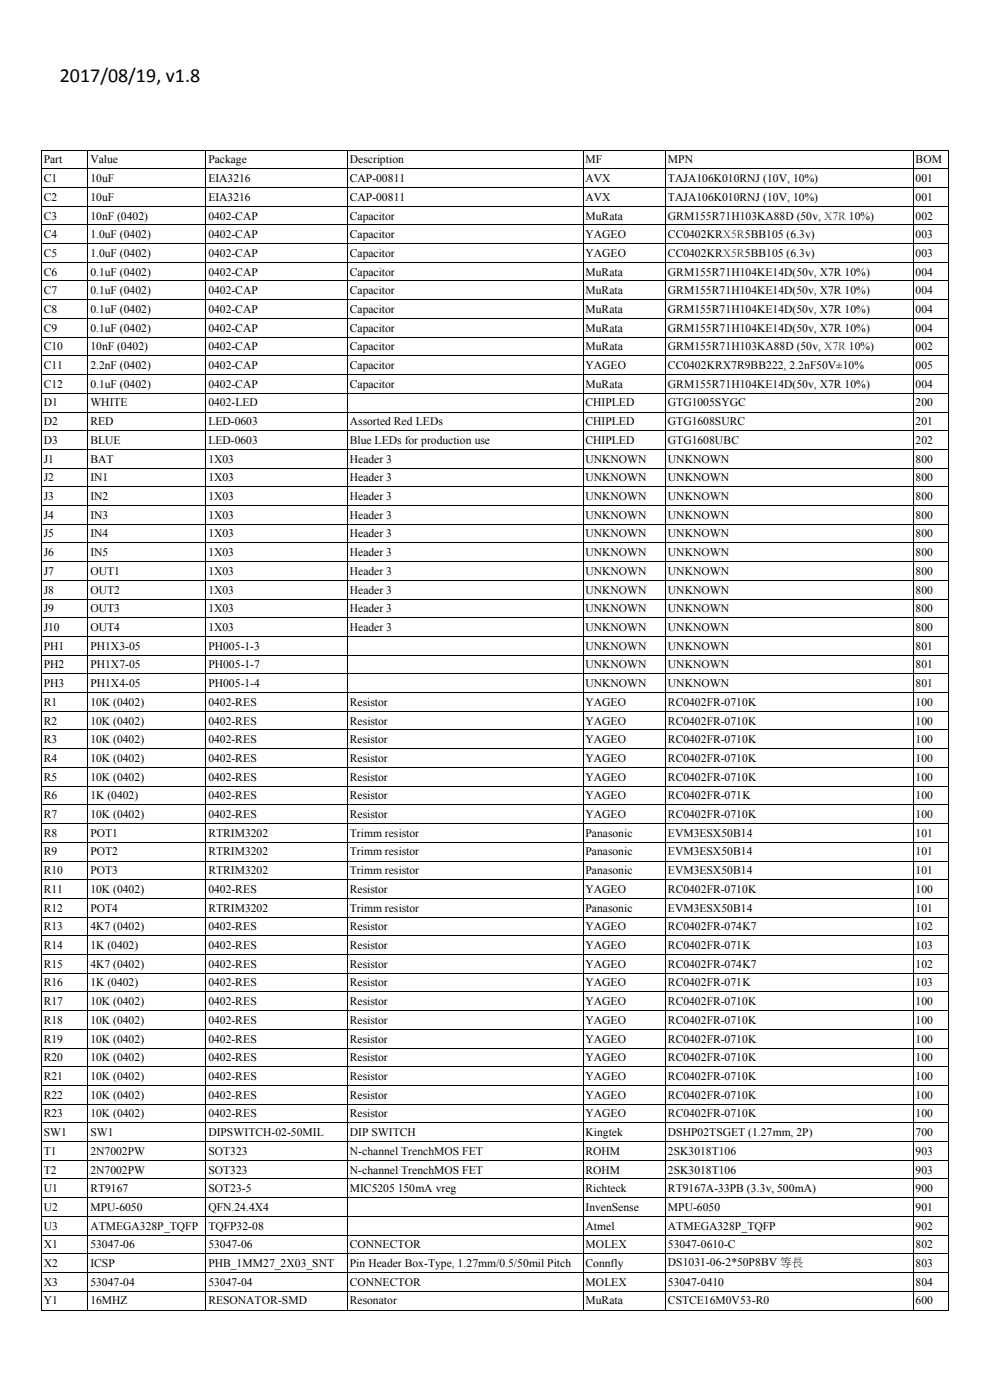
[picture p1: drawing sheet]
<svg xmlns="http://www.w3.org/2000/svg" width="210mm" height="297mm" viewBox="0 0 210 297" stroke-linecap="round" stroke-linejoin="round" font-family="sans-serif">
<defs><g id="words">
<text font-size="4.2" x="12.7" y="17.3">2017/08/19, v1.8</text>
<g font-size="2.5">
<text x="9.3" y="34.6">Part</text>
<text x="19.2" y="34.6">Value</text>
<text x="44.2" y="34.6">Package</text>
<text x="74.2" y="34.6">Description</text>
<text x="124.2" y="34.6">MF</text>
<text x="141.7" y="34.6">MPN</text>
<text x="194.2" y="34.6">BOM</text>
<text x="9.3" y="38.6">C1</text>
<text x="19.2" y="38.6">10uF</text>
<text x="44.2" y="38.6">EIA3216</text>
<text x="74.2" y="38.6">CAP-00811</text>
<text x="124.2" y="38.6">AVX</text>
<text x="141.7" y="38.6">TAJA106K010RNJ (10V, 10%)</text>
<text x="194.2" y="38.6">001</text>
<text x="9.3" y="42.6">C2</text>
<text x="9.3" y="46.6">C3</text>
<text x="19.2" y="42.6">10uF</text>
<text x="19.2" y="46.6">10nF (0402)</text>
<text x="44.2" y="42.6">EIA3216</text>
<text x="44.2" y="46.6">0402-CAP</text>
<text x="74.2" y="42.6">CAP-00811</text>
<text x="74.2" y="46.6">Capacitor</text>
<text x="124.2" y="42.6">AVX</text>
<text x="124.2" y="46.6">MuRata</text>
<text x="141.7" y="42.6">TAJA106K010RNJ (10V, 10%)</text>
<text x="141.7" y="46.6">GRM155R71H103KA88D (50v, X7R 10%)</text>
<text x="194.2" y="42.6">001</text>
<text x="194.2" y="46.6">002</text>
<text x="9.3" y="50.5">C4</text>
<text x="19.2" y="50.5">1.0uF (0402)</text>
<text x="44.2" y="50.5">0402-CAP</text>
<text x="74.2" y="50.5">Capacitor</text>
<text x="124.2" y="50.5">YAGEO</text>
<text x="141.7" y="50.5">CC0402KRX5R5BB105 (6.3v)</text>
<text x="194.2" y="50.5">003</text>
<text x="9.3" y="54.5">C5</text>
<text x="9.3" y="58.5">C6</text>
<text x="19.2" y="54.5">1.0uF (0402)</text>
<text x="19.2" y="58.5">0.1uF (0402)</text>
<text x="44.2" y="54.5">0402-CAP</text>
<text x="44.2" y="58.5">0402-CAP</text>
<text x="74.2" y="54.5">Capacitor</text>
<text x="74.2" y="58.5">Capacitor</text>
<text x="124.2" y="54.5">YAGEO</text>
<text x="124.2" y="58.5">MuRata</text>
<text x="141.7" y="54.5">CC0402KRX5R5BB105 (6.3v)</text>
<text x="141.7" y="58.5">GRM155R71H104KE14D(50v, X7R 10%)</text>
<text x="194.2" y="54.5">003</text>
<text x="194.2" y="58.5">004</text>
<text x="9.3" y="62.4">C7</text>
<text x="19.2" y="62.4">0.1uF (0402)</text>
<text x="44.2" y="62.4">0402-CAP</text>
<text x="74.2" y="62.4">Capacitor</text>
<text x="124.2" y="62.4">MuRata</text>
<text x="141.7" y="62.4">GRM155R71H104KE14D(50v, X7R 10%)</text>
<text x="194.2" y="62.4">004</text>
<text x="9.3" y="66.4">C8</text>
<text x="9.3" y="70.4">C9</text>
<text x="19.2" y="66.4">0.1uF (0402)</text>
<text x="19.2" y="70.4">0.1uF (0402)</text>
<text x="44.2" y="66.4">0402-CAP</text>
<text x="44.2" y="70.4">0402-CAP</text>
<text x="74.2" y="66.4">Capacitor</text>
<text x="74.2" y="70.4">Capacitor</text>
<text x="124.2" y="66.4">MuRata</text>
<text x="124.2" y="70.4">MuRata</text>
<text x="141.7" y="66.4">GRM155R71H104KE14D(50v, X7R 10%)</text>
<text x="141.7" y="70.4">GRM155R71H104KE14D(50v, X7R 10%)</text>
<text x="194.2" y="66.4">004</text>
<text x="194.2" y="70.4">004</text>
<text x="9.3" y="74.3">C10</text>
<text x="19.2" y="74.3">10nF (0402)</text>
<text x="44.2" y="74.3">0402-CAP</text>
<text x="74.2" y="74.3">Capacitor</text>
<text x="124.2" y="74.3">MuRata</text>
<text x="141.7" y="74.3">GRM155R71H103KA88D (50v, X7R 10%)</text>
<text x="194.2" y="74.3">002</text>
<text x="9.3" y="78.3">C11</text>
<text x="9.3" y="82.3">C12</text>
<text x="19.2" y="78.3">2.2nF (0402)</text>
<text x="19.2" y="82.3">0.1uF (0402)</text>
<text x="44.2" y="78.3">0402-CAP</text>
<text x="44.2" y="82.3">0402-CAP</text>
<text x="74.2" y="78.3">Capacitor</text>
<text x="74.2" y="82.3">Capacitor</text>
<text x="124.2" y="78.3">YAGEO</text>
<text x="124.2" y="82.3">MuRata</text>
<text x="141.7" y="78.3">CC0402KRX7R9BB222, 2.2nF50V±10%</text>
<text x="141.7" y="82.3">GRM155R71H104KE14D(50v, X7R 10%)</text>
<text x="194.2" y="78.3">005</text>
<text x="194.2" y="82.3">004</text>
<text x="9.3" y="86.2">D1</text>
<text x="19.2" y="86.2">WHITE</text>
<text x="44.2" y="86.2">0402-LED</text>
<text x="124.2" y="86.2">CHIPLED</text>
<text x="141.7" y="86.2">GTG1005SYGC</text>
<text x="194.2" y="86.2">200</text>
<text x="9.3" y="90.2">D2</text>
<text x="9.3" y="94.2">D3</text>
<text x="19.2" y="90.2">RED</text>
<text x="19.2" y="94.2">BLUE</text>
<text x="44.2" y="90.2">LED-0603</text>
<text x="44.2" y="94.2">LED-0603</text>
<text x="74.2" y="90.2">Assorted Red LEDs</text>
<text x="74.2" y="94.2">Blue LEDs for production use</text>
<text x="124.2" y="90.2">CHIPLED</text>
<text x="124.2" y="94.2">CHIPLED</text>
<text x="141.7" y="90.2">GTG1608SURC</text>
<text x="141.7" y="94.2">GTG1608UBC</text>
<text x="194.2" y="90.2">201</text>
<text x="194.2" y="94.2">202</text>
<text x="9.3" y="98.1">J1</text>
<text x="19.2" y="98.1">BAT</text>
<text x="44.2" y="98.1">1X03</text>
<text x="74.2" y="98.1">Header 3</text>
<text x="124.2" y="98.1">UNKNOWN</text>
<text x="141.7" y="98.1">UNKNOWN</text>
<text x="194.2" y="98.1">800</text>
<text x="9.3" y="102.1">J2</text>
<text x="9.3" y="106.1">J3</text>
<text x="19.2" y="102.1">IN1</text>
<text x="19.2" y="106.1">IN2</text>
<text x="44.2" y="102.1">1X03</text>
<text x="44.2" y="106.1">1X03</text>
<text x="74.2" y="102.1">Header 3</text>
<text x="74.2" y="106.1">Header 3</text>
<text x="124.2" y="102.1">UNKNOWN</text>
<text x="124.2" y="106.1">UNKNOWN</text>
<text x="141.7" y="102.1">UNKNOWN</text>
<text x="141.7" y="106.1">UNKNOWN</text>
<text x="194.2" y="102.1">800</text>
<text x="194.2" y="106.1">800</text>
<text x="9.3" y="110.1">J4</text>
<text x="19.2" y="110.1">IN3</text>
<text x="44.2" y="110.1">1X03</text>
<text x="74.2" y="110.1">Header 3</text>
<text x="124.2" y="110.1">UNKNOWN</text>
<text x="141.7" y="110.1">UNKNOWN</text>
<text x="194.2" y="110.1">800</text>
<text x="9.3" y="114">J5</text>
<text x="9.3" y="118">J6</text>
<text x="19.2" y="114">IN4</text>
<text x="19.2" y="118">IN5</text>
<text x="44.2" y="114">1X03</text>
<text x="44.2" y="118">1X03</text>
<text x="74.2" y="114">Header 3</text>
<text x="74.2" y="118">Header 3</text>
<text x="124.2" y="114">UNKNOWN</text>
<text x="124.2" y="118">UNKNOWN</text>
<text x="141.7" y="114">UNKNOWN</text>
<text x="141.7" y="118">UNKNOWN</text>
<text x="194.2" y="114">800</text>
<text x="194.2" y="118">800</text>
<text x="9.3" y="122">J7</text>
<text x="9.3" y="125.9">J8</text>
<text x="19.2" y="122">OUT1</text>
<text x="19.2" y="125.9">OUT2</text>
<text x="44.2" y="122">1X03</text>
<text x="44.2" y="125.9">1X03</text>
<text x="74.2" y="122">Header 3</text>
<text x="74.2" y="125.9">Header 3</text>
<text x="124.2" y="122">UNKNOWN</text>
<text x="124.2" y="125.9">UNKNOWN</text>
<text x="141.7" y="122">UNKNOWN</text>
<text x="141.7" y="125.9">UNKNOWN</text>
<text x="194.2" y="122">800</text>
<text x="194.2" y="125.9">800</text>
<text x="9.3" y="129.9">J9</text>
<text x="19.2" y="129.9">OUT3</text>
<text x="44.2" y="129.9">1X03</text>
<text x="74.2" y="129.9">Header 3</text>
<text x="124.2" y="129.9">UNKNOWN</text>
<text x="141.7" y="129.9">UNKNOWN</text>
<text x="194.2" y="129.9">800</text>
<text x="9.3" y="133.9">J10</text>
<text x="9.3" y="137.8">PH1</text>
<text x="19.2" y="133.9">OUT4</text>
<text x="19.2" y="137.8">PH1X3-05</text>
<text x="44.2" y="133.9">1X03</text>
<text x="44.2" y="137.8">PH005-1-3</text>
<text x="74.2" y="133.9">Header 3</text>
<text x="124.2" y="133.9">UNKNOWN</text>
<text x="124.2" y="137.8">UNKNOWN</text>
<text x="141.7" y="133.9">UNKNOWN</text>
<text x="141.7" y="137.8">UNKNOWN</text>
<text x="194.2" y="133.9">800</text>
<text x="194.2" y="137.8">801</text>
<text x="9.3" y="141.8">PH2</text>
<text x="19.2" y="141.8">PH1X7-05</text>
<text x="44.2" y="141.8">PH005-1-7</text>
<text x="124.2" y="141.8">UNKNOWN</text>
<text x="141.7" y="141.8">UNKNOWN</text>
<text x="194.2" y="141.8">801</text>
<text x="9.3" y="145.8">PH3</text>
<text x="9.3" y="149.7">R1</text>
<text x="19.2" y="145.8">PH1X4-05</text>
<text x="19.2" y="149.7">10K (0402)</text>
<text x="44.2" y="145.8">PH005-1-4</text>
<text x="44.2" y="149.7">0402-RES</text>
<text x="74.2" y="149.7">Resistor</text>
<text x="124.2" y="145.8">UNKNOWN</text>
<text x="124.2" y="149.7">YAGEO</text>
<text x="141.7" y="145.8">UNKNOWN</text>
<text x="141.7" y="149.7">RC0402FR-0710K</text>
<text x="194.2" y="145.8">801</text>
<text x="194.2" y="149.7">100</text>
<text x="9.3" y="153.7">R2</text>
<text x="19.2" y="153.7">10K (0402)</text>
<text x="44.2" y="153.7">0402-RES</text>
<text x="74.2" y="153.7">Resistor</text>
<text x="124.2" y="153.7">YAGEO</text>
<text x="141.7" y="153.7">RC0402FR-0710K</text>
<text x="194.2" y="153.7">100</text>
<text x="9.3" y="157.7">R3</text>
<text x="9.3" y="161.6">R4</text>
<text x="19.2" y="157.7">10K (0402)</text>
<text x="19.2" y="161.6">10K (0402)</text>
<text x="44.2" y="157.7">0402-RES</text>
<text x="44.2" y="161.6">0402-RES</text>
<text x="74.2" y="157.7">Resistor</text>
<text x="74.2" y="161.6">Resistor</text>
<text x="124.2" y="157.7">YAGEO</text>
<text x="124.2" y="161.6">YAGEO</text>
<text x="141.7" y="157.7">RC0402FR-0710K</text>
<text x="141.7" y="161.6">RC0402FR-0710K</text>
<text x="194.2" y="157.7">100</text>
<text x="194.2" y="161.6">100</text>
<text x="9.3" y="165.6">R5</text>
<text x="19.2" y="165.6">10K (0402)</text>
<text x="44.2" y="165.6">0402-RES</text>
<text x="74.2" y="165.6">Resistor</text>
<text x="124.2" y="165.6">YAGEO</text>
<text x="141.7" y="165.6">RC0402FR-0710K</text>
<text x="194.2" y="165.6">100</text>
<text x="9.3" y="169.6">R6</text>
<text x="9.3" y="173.6">R7</text>
<text x="19.2" y="169.6">1K (0402)</text>
<text x="19.2" y="173.6">10K (0402)</text>
<text x="44.2" y="169.6">0402-RES</text>
<text x="44.2" y="173.6">0402-RES</text>
<text x="74.2" y="169.6">Resistor</text>
<text x="74.2" y="173.6">Resistor</text>
<text x="124.2" y="169.6">YAGEO</text>
<text x="124.2" y="173.6">YAGEO</text>
<text x="141.7" y="169.6">RC0402FR-071K</text>
<text x="141.7" y="173.6">RC0402FR-0710K</text>
<text x="194.2" y="169.6">100</text>
<text x="194.2" y="173.6">100</text>
<text x="9.3" y="177.5">R8</text>
<text x="19.2" y="177.5">POT1</text>
<text x="44.2" y="177.5">RTRIM3202</text>
<text x="74.2" y="177.5">Trimm resistor</text>
<text x="124.2" y="177.5">Panasonic</text>
<text x="141.7" y="177.5">EVM3ESX50B14</text>
<text x="194.2" y="177.5">101</text>
<text x="9.3" y="181.5">R9</text>
<text x="9.3" y="185.5">R10</text>
<text x="19.2" y="181.5">POT2</text>
<text x="19.2" y="185.5">POT3</text>
<text x="44.2" y="181.5">RTRIM3202</text>
<text x="44.2" y="185.5">RTRIM3202</text>
<text x="74.2" y="181.5">Trimm resistor</text>
<text x="74.2" y="185.5">Trimm resistor</text>
<text x="124.2" y="181.5">Panasonic</text>
<text x="124.2" y="185.5">Panasonic</text>
<text x="141.7" y="181.5">EVM3ESX50B14</text>
<text x="141.7" y="185.5">EVM3ESX50B14</text>
<text x="194.2" y="181.5">101</text>
<text x="194.2" y="185.5">101</text>
<text x="9.3" y="189.4">R11</text>
<text x="19.2" y="189.4">10K (0402)</text>
<text x="44.2" y="189.4">0402-RES</text>
<text x="74.2" y="189.4">Resistor</text>
<text x="124.2" y="189.4">YAGEO</text>
<text x="141.7" y="189.4">RC0402FR-0710K</text>
<text x="194.2" y="189.4">100</text>
<text x="9.3" y="193.4">R12</text>
<text x="9.3" y="197.4">R13</text>
<text x="19.2" y="193.4">POT4</text>
<text x="19.2" y="197.4">4K7 (0402)</text>
<text x="44.2" y="193.4">RTRIM3202</text>
<text x="44.2" y="197.4">0402-RES</text>
<text x="74.2" y="193.4">Trimm resistor</text>
<text x="74.2" y="197.4">Resistor</text>
<text x="124.2" y="193.4">Panasonic</text>
<text x="124.2" y="197.4">YAGEO</text>
<text x="141.7" y="193.4">EVM3ESX50B14</text>
<text x="141.7" y="197.4">RC0402FR-074K7</text>
<text x="194.2" y="193.4">101</text>
<text x="194.2" y="197.4">102</text>
<text x="9.3" y="201.3">R14</text>
<text x="19.2" y="201.3">1K (0402)</text>
<text x="44.2" y="201.3">0402-RES</text>
<text x="74.2" y="201.3">Resistor</text>
<text x="124.2" y="201.3">YAGEO</text>
<text x="141.7" y="201.3">RC0402FR-071K</text>
<text x="194.2" y="201.3">103</text>
<text x="9.3" y="205.3">R15</text>
<text x="9.3" y="209.3">R16</text>
<text x="19.2" y="205.3">4K7 (0402)</text>
<text x="19.2" y="209.3">1K (0402)</text>
<text x="44.2" y="205.3">0402-RES</text>
<text x="44.2" y="209.3">0402-RES</text>
<text x="74.2" y="205.3">Resistor</text>
<text x="74.2" y="209.3">Resistor</text>
<text x="124.2" y="205.3">YAGEO</text>
<text x="124.2" y="209.3">YAGEO</text>
<text x="141.7" y="205.3">RC0402FR-074K7</text>
<text x="141.7" y="209.3">RC0402FR-071K</text>
<text x="194.2" y="205.3">102</text>
<text x="194.2" y="209.3">103</text>
<text x="9.3" y="213.2">R17</text>
<text x="19.2" y="213.2">10K (0402)</text>
<text x="44.2" y="213.2">0402-RES</text>
<text x="74.2" y="213.2">Resistor</text>
<text x="124.2" y="213.2">YAGEO</text>
<text x="141.7" y="213.2">RC0402FR-0710K</text>
<text x="194.2" y="213.2">100</text>
<text x="9.3" y="217.2">R18</text>
<text x="9.3" y="221.2">R19</text>
<text x="19.2" y="217.2">10K (0402)</text>
<text x="19.2" y="221.2">10K (0402)</text>
<text x="44.2" y="217.2">0402-RES</text>
<text x="44.2" y="221.2">0402-RES</text>
<text x="74.2" y="217.2">Resistor</text>
<text x="74.2" y="221.2">Resistor</text>
<text x="124.2" y="217.2">YAGEO</text>
<text x="124.2" y="221.2">YAGEO</text>
<text x="141.7" y="217.2">RC0402FR-0710K</text>
<text x="141.7" y="221.2">RC0402FR-0710K</text>
<text x="194.2" y="217.2">100</text>
<text x="194.2" y="221.2">100</text>
<text x="9.3" y="225.1">R20</text>
<text x="19.2" y="225.1">10K (0402)</text>
<text x="44.2" y="225.1">0402-RES</text>
<text x="74.2" y="225.1">Resistor</text>
<text x="124.2" y="225.1">YAGEO</text>
<text x="141.7" y="225.1">RC0402FR-0710K</text>
<text x="194.2" y="225.1">100</text>
<text x="9.3" y="229.1">R21</text>
<text x="9.3" y="233.1">R22</text>
<text x="19.2" y="229.1">10K (0402)</text>
<text x="19.2" y="233.1">10K (0402)</text>
<text x="44.2" y="229.1">0402-RES</text>
<text x="44.2" y="233.1">0402-RES</text>
<text x="74.2" y="229.1">Resistor</text>
<text x="74.2" y="233.1">Resistor</text>
<text x="124.2" y="229.1">YAGEO</text>
<text x="124.2" y="233.1">YAGEO</text>
<text x="141.7" y="229.1">RC0402FR-0710K</text>
<text x="141.7" y="233.1">RC0402FR-0710K</text>
<text x="194.2" y="229.1">100</text>
<text x="194.2" y="233.1">100</text>
<text x="9.3" y="237.1">R23</text>
<text x="19.2" y="237.1">10K (0402)</text>
<text x="44.2" y="237.1">0402-RES</text>
<text x="74.2" y="237.1">Resistor</text>
<text x="124.2" y="237.1">YAGEO</text>
<text x="141.7" y="237.1">RC0402FR-0710K</text>
<text x="194.2" y="237.1">100</text>
<text x="9.3" y="241">SW1</text>
<text x="9.3" y="245">T1</text>
<text x="19.2" y="241">SW1</text>
<text x="19.2" y="245">2N7002PW</text>
<text x="44.2" y="241">DIPSWITCH-02-50MIL</text>
<text x="44.2" y="245">SOT323</text>
<text x="74.2" y="241">DIP SWITCH</text>
<text x="74.2" y="245">N-channel TrenchMOS FET</text>
<text x="124.2" y="241">Kingtek</text>
<text x="124.2" y="245">ROHM</text>
<text x="141.7" y="241">DSHP02TSGET (1.27mm, 2P)</text>
<text x="141.7" y="245">2SK3018T106</text>
<text x="194.2" y="241">700</text>
<text x="194.2" y="245">903</text>
<text x="9.3" y="249">T2</text>
<text x="19.2" y="249">2N7002PW</text>
<text x="44.2" y="249">SOT323</text>
<text x="74.2" y="249">N-channel TrenchMOS FET</text>
<text x="124.2" y="249">ROHM</text>
<text x="141.7" y="249">2SK3018T106</text>
<text x="194.2" y="249">903</text>
<text x="9.3" y="252.9">U1</text>
<text x="9.3" y="256.9">U2</text>
<text x="19.2" y="252.9">RT9167</text>
<text x="19.2" y="256.9">MPU-6050</text>
<text x="44.2" y="252.9">SOT23-5</text>
<text x="44.2" y="256.9">QFN.24.4X4</text>
<text x="74.2" y="252.9">MIC5205 150mA vreg</text>
<text x="124.2" y="252.9">Richteck</text>
<text x="124.2" y="256.9">InvenSense</text>
<text x="141.7" y="252.9">RT9167A-33PB (3.3v, 500mA)</text>
<text x="141.7" y="256.9">MPU-6050</text>
<text x="194.2" y="252.9">900</text>
<text x="194.2" y="256.9">901</text>
<text x="9.3" y="260.9">U3</text>
<text x="19.2" y="260.9">ATMEGA328P_TQFP</text>
<text x="44.2" y="260.9">TQFP32-08</text>
<text x="124.2" y="260.9">Atmel</text>
<text x="141.7" y="260.9">ATMEGA328P_TQFP</text>
<text x="194.2" y="260.9">902</text>
<text x="9.3" y="264.8">X1</text>
<text x="9.3" y="268.8">X2</text>
<text x="19.2" y="264.8">53047-06</text>
<text x="19.2" y="268.8">ICSP</text>
<text x="44.2" y="264.8">53047-06</text>
<text x="44.2" y="268.8">PHB_1MM27_2X03_SNT</text>
<text x="74.2" y="264.8">CONNECTOR</text>
<text x="74.2" y="268.8">Pin Header Box-Type, 1.27mm/0.5/50mil Pitch</text>
<text x="124.2" y="264.8">MOLEX</text>
<text x="124.2" y="268.8">Connfly</text>
<text x="141.7" y="264.8">53047-0610-C</text>
<text x="141.7" y="268.6">DS1031-06-2*50P8BV 等長</text>
<text x="194.2" y="264.8">802</text>
<text x="194.2" y="268.8">803</text>
<text x="9.3" y="272.8">X3</text>
<text x="19.2" y="272.8">53047-04</text>
<text x="44.2" y="272.8">53047-04</text>
<text x="74.2" y="272.8">CONNECTOR</text>
<text x="124.2" y="272.8">MOLEX</text>
<text x="141.7" y="272.8">53047-0410</text>
<text x="194.2" y="272.8">804</text>
<text x="9.3" y="276.7">Y1</text>
<text x="19.2" y="276.7">16MHZ</text>
<text x="44.2" y="276.7">RESONATOR-SMD</text>
<text x="74.2" y="276.7">Resonator</text>
<text x="124.2" y="276.7">MuRata</text>
<text x="141.7" y="276.7">CSTCE16M0V53-R0</text>
<text x="194.2" y="276.7">600</text>
</g>
</g></defs>
<g fill="#000">
<path d="M8.7 31.8h.1v.1h-.1zM8.7 35.7h.1v.2h-.1zM8.7 39.7h.1v.2h-.1zM18.5 31.8h.2v.1h-.2zM18.5 35.7h.2v.2h-.2zM18.5 39.7h.2v.2h-.2zM43.6 31.8h.2v.1h-.2zM43.6 35.7h.2v.2h-.2zM43.6 39.7h.2v.2h-.2zM73.6 31.8h.2v.1h-.2zM73.6 35.7h.2v.2h-.2zM73.6 39.7h.2v.2h-.2z"/>
<path d="M123.6 31.8h.2v.1h-.2zM123.6 35.7h.2v.2h-.2zM123.6 39.7h.2v.2h-.2zM141.1 31.8h.2v.1h-.2zM141.1 35.7h.2v.2h-.2zM141.1 39.7h.2v.2h-.2zM193.6 31.8h.2v.1h-.2zM193.6 35.7h.2v.2h-.2zM193.6 39.7h.2v.2h-.2zM201.1 31.8h.2v.1h-.2zM201.1 35.7h.2v.2h-.2zM201.1 39.7h.2v.2h-.2z"/>
<path d="M8.7 43.6h.1v.2h-.1zM8.7 47.6h.1v.2h-.1zM8.7 51.6h.1v.2h-.1zM8.7 55.6h.1v.2h-.1zM8.7 59.5h.1v.2h-.1zM18.5 43.6h.2v.2h-.2zM18.5 47.6h.2v.2h-.2zM18.5 51.6h.2v.2h-.2zM18.5 55.6h.2v.2h-.2zM18.5 59.5h.2v.2h-.2zM43.6 43.6h.2v.2h-.2zM43.6 47.6h.2v.2h-.2z"/>
<path d="M43.6 51.6h.2v.2h-.2zM43.6 55.6h.2v.2h-.2zM43.6 59.5h.2v.2h-.2zM73.6 43.6h.2v.2h-.2zM73.6 47.6h.2v.2h-.2zM73.6 51.6h.2v.2h-.2zM73.6 55.6h.2v.2h-.2zM73.6 59.5h.2v.2h-.2zM123.6 43.6h.2v.2h-.2zM123.6 47.6h.2v.2h-.2zM123.6 51.6h.2v.2h-.2zM123.6 55.6h.2v.2h-.2z"/>
<path d="M123.6 59.5h.2v.2h-.2zM141.1 43.6h.2v.2h-.2zM141.1 47.6h.2v.2h-.2zM141.1 51.6h.2v.2h-.2zM141.1 55.6h.2v.2h-.2zM141.1 59.5h.2v.2h-.2zM193.6 43.6h.2v.2h-.2zM193.6 47.6h.2v.2h-.2zM193.6 51.6h.2v.2h-.2zM193.6 55.6h.2v.2h-.2zM193.6 59.5h.2v.2h-.2zM201.1 43.6h.2v.2h-.2z"/>
<path d="M201.1 47.6h.2v.2h-.2zM201.1 51.6h.2v.2h-.2zM201.1 55.6h.2v.2h-.2zM201.1 59.5h.2v.2h-.2zM8.7 63.5h.1v.2h-.1zM8.7 67.5h.1v.1h-.1zM8.7 71.5h.1v.1h-.1zM8.7 75.4h.1v.2h-.1zM8.7 79.4h.1v.1h-.1zM18.5 63.5h.2v.2h-.2zM18.5 67.5h.2v.1h-.2zM18.5 71.5h.2v.1h-.2z"/>
<path d="M18.5 75.4h.2v.2h-.2zM18.5 79.4h.2v.1h-.2zM43.6 63.5h.2v.2h-.2zM43.6 67.5h.2v.1h-.2zM43.6 71.5h.2v.1h-.2zM43.6 75.4h.2v.2h-.2zM43.6 79.4h.2v.1h-.2zM73.6 63.5h.2v.2h-.2zM73.6 67.5h.2v.1h-.2zM73.6 71.5h.2v.1h-.2zM73.6 75.4h.2v.2h-.2zM73.6 79.4h.2v.1h-.2z"/>
<path d="M123.6 63.5h.2v.2h-.2zM123.6 67.5h.2v.1h-.2zM123.6 71.5h.2v.1h-.2zM123.6 75.4h.2v.2h-.2zM123.6 79.4h.2v.1h-.2zM141.1 63.5h.2v.2h-.2zM141.1 67.5h.2v.1h-.2zM141.1 71.5h.2v.1h-.2zM141.1 75.4h.2v.2h-.2zM141.1 79.4h.2v.1h-.2zM193.6 63.5h.2v.2h-.2zM193.6 67.5h.2v.1h-.2z"/>
<path d="M193.6 71.5h.2v.1h-.2zM193.6 75.4h.2v.2h-.2zM193.6 79.4h.2v.1h-.2zM201.1 63.5h.2v.2h-.2zM201.1 67.5h.2v.1h-.2zM201.1 71.5h.2v.1h-.2zM201.1 75.4h.2v.2h-.2zM201.1 79.4h.2v.1h-.2zM8.7 83.4h.1v.1h-.1zM8.7 87.3h.1v.2h-.1zM8.7 91.3h.1v.1h-.1zM8.7 95.3h.1v.1h-.1z"/>
<path d="M8.7 99.2h.1v.2h-.1zM18.5 83.4h.2v.1h-.2zM18.5 87.3h.2v.2h-.2zM18.5 91.3h.2v.1h-.2zM18.5 95.3h.2v.1h-.2zM18.5 99.2h.2v.2h-.2zM43.6 83.4h.2v.1h-.2zM43.6 87.3h.2v.2h-.2zM43.6 91.3h.2v.1h-.2zM43.6 95.3h.2v.1h-.2zM43.6 99.2h.2v.2h-.2zM73.6 83.4h.2v.1h-.2z"/>
<path d="M73.6 87.3h.2v.2h-.2zM73.6 91.3h.2v.1h-.2zM73.6 95.3h.2v.1h-.2zM73.6 99.2h.2v.2h-.2zM123.6 83.4h.2v.1h-.2zM123.6 87.3h.2v.2h-.2zM123.6 91.3h.2v.1h-.2zM123.6 95.3h.2v.1h-.2zM123.6 99.2h.2v.2h-.2zM141.1 83.4h.2v.1h-.2zM141.1 87.3h.2v.2h-.2zM141.1 91.3h.2v.1h-.2z"/>
<path d="M141.1 95.3h.2v.1h-.2zM141.1 99.2h.2v.2h-.2zM193.6 83.4h.2v.1h-.2zM193.6 87.3h.2v.2h-.2zM193.6 91.3h.2v.1h-.2zM193.6 95.3h.2v.1h-.2zM193.6 99.2h.2v.2h-.2zM201.1 83.4h.2v.1h-.2zM201.1 87.3h.2v.2h-.2zM201.1 91.3h.2v.1h-.2zM201.1 95.3h.2v.1h-.2zM201.1 99.2h.2v.2h-.2z"/>
<path d="M8.7 103.2h.1v.2h-.1zM8.7 107.1h.1v.2h-.1zM8.7 111.1h.1v.2h-.1zM8.7 115.1h.1v.2h-.1zM8.7 119.1h.1v.2h-.1zM18.5 103.2h.2v.2h-.2zM18.5 107.1h.2v.2h-.2zM18.5 111.1h.2v.2h-.2zM18.5 115.1h.2v.2h-.2zM18.5 119.1h.2v.2h-.2zM43.6 103.2h.2v.2h-.2zM43.6 107.1h.2v.2h-.2z"/>
<path d="M43.6 111.1h.2v.2h-.2zM43.6 115.1h.2v.2h-.2zM43.6 119.1h.2v.2h-.2zM73.6 103.2h.2v.2h-.2zM73.6 107.1h.2v.2h-.2zM73.6 111.1h.2v.2h-.2zM73.6 115.1h.2v.2h-.2zM73.6 119.1h.2v.2h-.2zM123.6 103.2h.2v.2h-.2zM123.6 107.1h.2v.2h-.2zM123.6 111.1h.2v.2h-.2zM123.6 115.1h.2v.2h-.2z"/>
<path d="M123.6 119.1h.2v.2h-.2zM141.1 103.2h.2v.2h-.2zM141.1 107.1h.2v.2h-.2zM141.1 111.1h.2v.2h-.2zM141.1 115.1h.2v.2h-.2zM141.1 119.1h.2v.2h-.2zM193.6 103.2h.2v.2h-.2zM193.6 107.1h.2v.2h-.2zM193.6 111.1h.2v.2h-.2zM193.6 115.1h.2v.2h-.2zM193.6 119.1h.2v.2h-.2zM201.1 103.2h.2v.2h-.2z"/>
<path d="M201.1 107.1h.2v.2h-.2zM201.1 111.1h.2v.2h-.2zM201.1 115.1h.2v.2h-.2zM201.1 119.1h.2v.2h-.2zM8.7 123h.1v.2h-.1zM8.7 127h.1v.2h-.1zM8.7 131h.1v.1h-.1zM8.7 135h.1v.1h-.1zM8.7 138.9h.1v.2h-.1zM18.5 123h.2v.2h-.2zM18.5 127h.2v.2h-.2zM18.5 131h.2v.1h-.2z"/>
<path d="M18.5 135h.2v.1h-.2zM18.5 138.9h.2v.2h-.2zM43.6 123h.2v.2h-.2zM43.6 127h.2v.2h-.2zM43.6 131h.2v.1h-.2zM43.6 135h.2v.1h-.2zM43.6 138.9h.2v.2h-.2zM73.6 123h.2v.2h-.2zM73.6 127h.2v.2h-.2zM73.6 131h.2v.1h-.2zM73.6 135h.2v.1h-.2zM73.6 138.9h.2v.2h-.2z"/>
<path d="M123.6 123h.2v.2h-.2zM123.6 127h.2v.2h-.2zM123.6 131h.2v.1h-.2zM123.6 135h.2v.1h-.2zM123.6 138.9h.2v.2h-.2zM141.1 123h.2v.2h-.2zM141.1 127h.2v.2h-.2zM141.1 131h.2v.1h-.2zM141.1 135h.2v.1h-.2zM141.1 138.9h.2v.2h-.2zM193.6 123h.2v.2h-.2zM193.6 127h.2v.2h-.2z"/>
<path d="M193.6 131h.2v.1h-.2zM193.6 135h.2v.1h-.2zM193.6 138.9h.2v.2h-.2zM201.1 123h.2v.2h-.2zM201.1 127h.2v.2h-.2zM201.1 131h.2v.1h-.2zM201.1 135h.2v.1h-.2zM201.1 138.9h.2v.2h-.2zM8.7 142.9h.1v.1h-.1zM8.7 146.9h.1v.1h-.1zM8.7 150.8h.1v.2h-.1zM8.7 154.8h.1v.1h-.1z"/>
<path d="M8.7 158.7h.1v.2h-.1zM18.5 142.9h.2v.1h-.2zM18.5 146.9h.2v.1h-.2zM18.5 150.8h.2v.2h-.2zM18.5 154.8h.2v.1h-.2zM18.5 158.7h.2v.2h-.2zM43.6 142.9h.2v.1h-.2zM43.6 146.9h.2v.1h-.2zM43.6 150.8h.2v.2h-.2zM43.6 154.8h.2v.1h-.2zM43.6 158.7h.2v.2h-.2zM73.6 142.9h.2v.1h-.2z"/>
<path d="M73.6 146.9h.2v.1h-.2zM73.6 150.8h.2v.2h-.2zM73.6 154.8h.2v.1h-.2zM73.6 158.7h.2v.2h-.2zM123.6 142.9h.2v.1h-.2zM123.6 146.9h.2v.1h-.2zM123.6 150.8h.2v.2h-.2zM123.6 154.8h.2v.1h-.2zM123.6 158.7h.2v.2h-.2zM141.1 142.9h.2v.1h-.2zM141.1 146.9h.2v.1h-.2zM141.1 150.8h.2v.2h-.2z"/>
<path d="M141.1 154.8h.2v.1h-.2zM141.1 158.7h.2v.2h-.2zM193.6 142.9h.2v.1h-.2zM193.6 146.9h.2v.1h-.2zM193.6 150.8h.2v.2h-.2zM193.6 154.8h.2v.1h-.2zM193.6 158.7h.2v.2h-.2zM201.1 142.9h.2v.1h-.2zM201.1 146.9h.2v.1h-.2zM201.1 150.8h.2v.2h-.2zM201.1 154.8h.2v.1h-.2zM201.1 158.7h.2v.2h-.2z"/>
<path d="M8.7 162.7h.1v.2h-.1zM8.7 166.7h.1v.2h-.1zM8.7 170.6h.1v.2h-.1zM8.7 174.6h.1v.2h-.1zM8.7 178.6h.1v.2h-.1zM18.5 162.7h.2v.2h-.2zM18.5 166.7h.2v.2h-.2zM18.5 170.6h.2v.2h-.2zM18.5 174.6h.2v.2h-.2zM18.5 178.6h.2v.2h-.2zM43.6 162.7h.2v.2h-.2zM43.6 166.7h.2v.2h-.2z"/>
<path d="M43.6 170.6h.2v.2h-.2zM43.6 174.6h.2v.2h-.2zM43.6 178.6h.2v.2h-.2zM73.6 162.7h.2v.2h-.2zM73.6 166.7h.2v.2h-.2zM73.6 170.6h.2v.2h-.2zM73.6 174.6h.2v.2h-.2zM73.6 178.6h.2v.2h-.2zM123.6 162.7h.2v.2h-.2zM123.6 166.7h.2v.2h-.2zM123.6 170.6h.2v.2h-.2zM123.6 174.6h.2v.2h-.2z"/>
<path d="M123.6 178.6h.2v.2h-.2zM141.1 162.7h.2v.2h-.2zM141.1 166.7h.2v.2h-.2zM141.1 170.6h.2v.2h-.2zM141.1 174.6h.2v.2h-.2zM141.1 178.6h.2v.2h-.2zM193.6 162.7h.2v.2h-.2zM193.6 166.7h.2v.2h-.2zM193.6 170.6h.2v.2h-.2zM193.6 174.6h.2v.2h-.2zM193.6 178.6h.2v.2h-.2zM201.1 162.7h.2v.2h-.2z"/>
<path d="M201.1 166.7h.2v.2h-.2zM201.1 170.6h.2v.2h-.2zM201.1 174.6h.2v.2h-.2zM201.1 178.6h.2v.2h-.2zM8.7 182.6h.1v.2h-.1zM8.7 186.5h.1v.2h-.1zM8.7 190.5h.1v.2h-.1zM8.7 194.5h.1v.1h-.1zM8.7 198.5h.1v.1h-.1zM18.5 182.6h.2v.2h-.2zM18.5 186.5h.2v.2h-.2zM18.5 190.5h.2v.2h-.2z"/>
<path d="M18.5 194.5h.2v.1h-.2zM18.5 198.5h.2v.1h-.2zM43.6 182.6h.2v.2h-.2zM43.6 186.5h.2v.2h-.2zM43.6 190.5h.2v.2h-.2zM43.6 194.5h.2v.1h-.2zM43.6 198.5h.2v.1h-.2zM73.6 182.6h.2v.2h-.2zM73.6 186.5h.2v.2h-.2zM73.6 190.5h.2v.2h-.2zM73.6 194.5h.2v.1h-.2zM73.6 198.5h.2v.1h-.2z"/>
<path d="M123.6 182.6h.2v.2h-.2zM123.6 186.5h.2v.2h-.2zM123.6 190.5h.2v.2h-.2zM123.6 194.5h.2v.1h-.2zM123.6 198.5h.2v.1h-.2zM141.1 182.6h.2v.2h-.2zM141.1 186.5h.2v.2h-.2zM141.1 190.5h.2v.2h-.2zM141.1 194.5h.2v.1h-.2zM141.1 198.5h.2v.1h-.2zM193.6 182.6h.2v.2h-.2zM193.6 186.5h.2v.2h-.2z"/>
<path d="M193.6 190.5h.2v.2h-.2zM193.6 194.5h.2v.1h-.2zM193.6 198.5h.2v.1h-.2zM201.1 182.6h.2v.2h-.2zM201.1 186.5h.2v.2h-.2zM201.1 190.5h.2v.2h-.2zM201.1 194.5h.2v.1h-.2zM201.1 198.5h.2v.1h-.2zM8.7 202.4h.1v.2h-.1zM8.7 206.4h.1v.1h-.1zM8.7 210.4h.1v.1h-.1zM8.7 214.3h.1v.2h-.1z"/>
<path d="M8.7 218.3h.1v.1h-.1zM18.5 202.4h.2v.2h-.2zM18.5 206.4h.2v.1h-.2zM18.5 210.4h.2v.1h-.2zM18.5 214.3h.2v.2h-.2zM18.5 218.3h.2v.1h-.2zM43.6 202.4h.2v.2h-.2zM43.6 206.4h.2v.1h-.2zM43.6 210.4h.2v.1h-.2zM43.6 214.3h.2v.2h-.2zM43.6 218.3h.2v.1h-.2zM73.6 202.4h.2v.2h-.2z"/>
<path d="M73.6 206.4h.2v.1h-.2zM73.6 210.4h.2v.1h-.2zM73.6 214.3h.2v.2h-.2zM73.6 218.3h.2v.1h-.2zM123.6 202.4h.2v.2h-.2zM123.6 206.4h.2v.1h-.2zM123.6 210.4h.2v.1h-.2zM123.6 214.3h.2v.2h-.2zM123.6 218.3h.2v.1h-.2zM141.1 202.4h.2v.2h-.2zM141.1 206.4h.2v.1h-.2zM141.1 210.4h.2v.1h-.2z"/>
<path d="M141.1 214.3h.2v.2h-.2zM141.1 218.3h.2v.1h-.2zM193.6 202.4h.2v.2h-.2zM193.6 206.4h.2v.1h-.2zM193.6 210.4h.2v.1h-.2zM193.6 214.3h.2v.2h-.2zM193.6 218.3h.2v.1h-.2zM201.1 202.4h.2v.2h-.2zM201.1 206.4h.2v.1h-.2zM201.1 210.4h.2v.1h-.2zM201.1 214.3h.2v.2h-.2zM201.1 218.3h.2v.1h-.2z"/>
<path d="M8.7 222.3h.1v.1h-.1zM8.7 226.2h.1v.2h-.1zM8.7 230.2h.1v.2h-.1zM8.7 234.1h.1v.2h-.1zM8.7 238.1h.1v.2h-.1zM18.5 222.3h.2v.1h-.2zM18.5 226.2h.2v.2h-.2zM18.5 230.2h.2v.2h-.2zM18.5 234.1h.2v.2h-.2zM18.5 238.1h.2v.2h-.2zM43.6 222.3h.2v.1h-.2zM43.6 226.2h.2v.2h-.2z"/>
<path d="M43.6 230.2h.2v.2h-.2zM43.6 234.1h.2v.2h-.2zM43.6 238.1h.2v.2h-.2zM73.6 222.3h.2v.1h-.2zM73.6 226.2h.2v.2h-.2zM73.6 230.2h.2v.2h-.2zM73.6 234.1h.2v.2h-.2zM73.6 238.1h.2v.2h-.2zM123.6 222.3h.2v.1h-.2zM123.6 226.2h.2v.2h-.2zM123.6 230.2h.2v.2h-.2zM123.6 234.1h.2v.2h-.2z"/>
<path d="M123.6 238.1h.2v.2h-.2zM141.1 222.3h.2v.1h-.2zM141.1 226.2h.2v.2h-.2zM141.1 230.2h.2v.2h-.2zM141.1 234.1h.2v.2h-.2zM141.1 238.1h.2v.2h-.2zM193.6 222.3h.2v.1h-.2zM193.6 226.2h.2v.2h-.2zM193.6 230.2h.2v.2h-.2zM193.6 234.1h.2v.2h-.2zM193.6 238.1h.2v.2h-.2zM201.1 222.3h.2v.1h-.2z"/>
<path d="M201.1 226.2h.2v.2h-.2zM201.1 230.2h.2v.2h-.2zM201.1 234.1h.2v.2h-.2zM201.1 238.1h.2v.2h-.2zM8.7 242.1h.1v.2h-.1zM8.7 246.1h.1v.2h-.1zM8.7 250h.1v.2h-.1zM8.7 254h.1v.2h-.1zM8.7 258h.1v.1h-.1zM18.5 242.1h.2v.2h-.2zM18.5 246.1h.2v.2h-.2zM18.5 250h.2v.2h-.2z"/>
<path d="M18.5 254h.2v.2h-.2zM18.5 258h.2v.1h-.2zM43.6 242.1h.2v.2h-.2zM43.6 246.1h.2v.2h-.2zM43.6 250h.2v.2h-.2zM43.6 254h.2v.2h-.2zM43.6 258h.2v.1h-.2zM73.6 242.1h.2v.2h-.2zM73.6 246.1h.2v.2h-.2zM73.6 250h.2v.2h-.2zM73.6 254h.2v.2h-.2zM73.6 258h.2v.1h-.2z"/>
<path d="M123.6 242.1h.2v.2h-.2zM123.6 246.1h.2v.2h-.2zM123.6 250h.2v.2h-.2zM123.6 254h.2v.2h-.2zM123.6 258h.2v.1h-.2zM141.1 242.1h.2v.2h-.2zM141.1 246.1h.2v.2h-.2zM141.1 250h.2v.2h-.2zM141.1 254h.2v.2h-.2zM141.1 258h.2v.1h-.2zM193.6 242.1h.2v.2h-.2zM193.6 246.1h.2v.2h-.2z"/>
<path d="M193.6 250h.2v.2h-.2zM193.6 254h.2v.2h-.2zM193.6 258h.2v.1h-.2zM201.1 242.1h.2v.2h-.2zM201.1 246.1h.2v.2h-.2zM201.1 250h.2v.2h-.2zM201.1 254h.2v.2h-.2zM201.1 258h.2v.1h-.2zM8.7 262h.1v.1h-.1zM8.7 265.9h.1v.2h-.1zM8.7 269.9h.1v.1h-.1zM8.7 273.9h.1v.1h-.1z"/>
<path d="M8.7 277.8h.1v.2h-.1zM18.5 262h.2v.1h-.2zM18.5 265.9h.2v.2h-.2zM18.5 269.9h.2v.1h-.2zM18.5 273.9h.2v.1h-.2zM18.5 277.8h.2v.2h-.2zM43.6 262h.2v.1h-.2zM43.6 265.9h.2v.2h-.2zM43.6 269.9h.2v.1h-.2zM43.6 273.9h.2v.1h-.2zM43.6 277.8h.2v.2h-.2zM73.6 262h.2v.1h-.2z"/>
<path d="M73.6 265.9h.2v.2h-.2zM73.6 269.9h.2v.1h-.2zM73.6 273.9h.2v.1h-.2zM73.6 277.8h.2v.2h-.2zM123.6 262h.2v.1h-.2zM123.6 265.9h.2v.2h-.2zM123.6 269.9h.2v.1h-.2zM123.6 273.9h.2v.1h-.2zM123.6 277.8h.2v.2h-.2zM141.1 262h.2v.1h-.2zM141.1 265.9h.2v.2h-.2zM141.1 269.9h.2v.1h-.2z"/>
<path d="M141.1 273.9h.2v.1h-.2zM141.1 277.8h.2v.2h-.2zM193.6 262h.2v.1h-.2zM193.6 265.9h.2v.2h-.2zM193.6 269.9h.2v.1h-.2zM193.6 273.9h.2v.1h-.2zM193.6 277.8h.2v.2h-.2zM201.1 262h.2v.1h-.2zM201.1 265.9h.2v.2h-.2zM201.1 269.9h.2v.1h-.2zM201.1 273.9h.2v.1h-.2zM201.1 277.8h.2v.2h-.2z"/>
</g>
<g fill="none" stroke="#000" stroke-width=".21">
<path d="M8.8 31.9v3.8M8.8 35.9v3.8M8.8 39.9v3.7M8.8 31.8h9.7M8.8 35.8h9.7M8.8 39.8h9.7M18.6 31.9v3.8M18.6 35.9v3.8M18.6 39.9v3.7M18.7 31.8h24.9M18.7 35.8h24.9M18.7 39.8h24.9"/>
<path d="M43.7 31.9v3.8M43.7 35.9v3.8M43.7 39.9v3.7M43.8 31.8h29.8M43.8 35.8h29.8M43.8 39.8h29.8M73.7 31.9v3.8M73.7 35.9v3.8M73.7 39.9v3.7M73.8 31.8h49.8M73.8 35.8h49.8M73.8 39.8h49.8"/>
<path d="M123.7 31.9v3.8M123.7 35.9v3.8M123.7 39.9v3.7M123.8 31.8h17.3M123.8 35.8h17.3M123.8 39.8h17.3M141.2 31.9v3.8M141.2 35.9v3.8M141.2 39.9v3.7M141.3 31.8h52.3M141.3 35.8h52.3M141.3 39.8h52.3"/>
<path d="M193.7 31.9v3.8M193.7 35.9v3.8M193.7 39.9v3.7M193.8 31.8h7.3M193.8 35.8h7.3M193.8 39.8h7.3M201.2 31.9v3.8M201.2 35.9v3.8M201.2 39.9v3.7M8.8 43.8v3.8M8.8 47.8v3.8M8.8 51.8v3.8"/>
<path d="M8.8 55.8v3.7M8.8 59.7v3.8M8.8 43.7h9.7M8.8 47.7h9.7M8.8 51.7h9.7M8.8 55.7h9.7M8.8 59.6h9.7M18.6 43.8v3.8M18.6 47.8v3.8M18.6 51.8v3.8M18.6 55.8v3.7M18.6 59.7v3.8"/>
<path d="M18.7 43.7h24.9M18.7 47.7h24.9M18.7 51.7h24.9M18.7 55.7h24.9M18.7 59.6h24.9M43.7 43.8v3.8M43.7 47.8v3.8M43.7 51.8v3.8M43.7 55.8v3.7M43.7 59.7v3.8M43.8 43.7h29.8M43.8 47.7h29.8"/>
<path d="M43.8 51.7h29.8M43.8 55.7h29.8M43.8 59.6h29.8M73.7 43.8v3.8M73.7 47.8v3.8M73.7 51.8v3.8M73.7 55.8v3.7M73.7 59.7v3.8M73.8 43.7h49.8M73.8 47.7h49.8M73.8 51.7h49.8M73.8 55.7h49.8"/>
<path d="M73.8 59.6h49.8M123.7 43.8v3.8M123.7 47.8v3.8M123.7 51.8v3.8M123.7 55.8v3.7M123.7 59.7v3.8M123.8 43.7h17.3M123.8 47.7h17.3M123.8 51.7h17.3M123.8 55.7h17.3M123.8 59.6h17.3M141.2 43.8v3.8"/>
<path d="M141.2 47.8v3.8M141.2 51.8v3.8M141.2 55.8v3.7M141.2 59.7v3.8M141.3 43.7h52.3M141.3 47.7h52.3M141.3 51.7h52.3M141.3 55.7h52.3M141.3 59.6h52.3M193.7 43.8v3.8M193.7 47.8v3.8M193.7 51.8v3.8"/>
<path d="M193.7 55.8v3.7M193.7 59.7v3.8M193.8 43.7h7.3M193.8 47.7h7.3M193.8 51.7h7.3M193.8 55.7h7.3M193.8 59.6h7.3M201.2 43.8v3.8M201.2 47.8v3.8M201.2 51.8v3.8M201.2 55.8v3.7M201.2 59.7v3.8"/>
<path d="M8.8 63.7v3.8M8.8 67.6v3.9M8.8 71.6v3.8M8.8 75.6v3.8M8.8 79.5v3.9M8.8 63.6h9.7M8.8 67.6h9.7M8.8 71.5h9.7M8.8 75.5h9.7M8.8 79.5h9.7M18.6 63.7v3.8M18.6 67.6v3.9"/>
<path d="M18.6 71.6v3.8M18.6 75.6v3.8M18.6 79.5v3.9M18.7 63.6h24.9M18.7 67.6h24.9M18.7 71.5h24.9M18.7 75.5h24.9M18.7 79.5h24.9M43.7 63.7v3.8M43.7 67.6v3.9M43.7 71.6v3.8M43.7 75.6v3.8"/>
<path d="M43.7 79.5v3.9M43.8 63.6h29.8M43.8 67.6h29.8M43.8 71.5h29.8M43.8 75.5h29.8M43.8 79.5h29.8M73.7 63.7v3.8M73.7 67.6v3.9M73.7 71.6v3.8M73.7 75.6v3.8M73.7 79.5v3.9M73.8 63.6h49.8"/>
<path d="M73.8 67.6h49.8M73.8 71.5h49.8M73.8 75.5h49.8M73.8 79.5h49.8M123.7 63.7v3.8M123.7 67.6v3.9M123.7 71.6v3.8M123.7 75.6v3.8M123.7 79.5v3.9M123.8 63.6h17.3M123.8 67.6h17.3M123.8 71.5h17.3"/>
<path d="M123.8 75.5h17.3M123.8 79.5h17.3M141.2 63.7v3.8M141.2 67.6v3.9M141.2 71.6v3.8M141.2 75.6v3.8M141.2 79.5v3.9M141.3 63.6h52.3M141.3 67.6h52.3M141.3 71.5h52.3M141.3 75.5h52.3M141.3 79.5h52.3"/>
<path d="M193.7 63.7v3.8M193.7 67.6v3.9M193.7 71.6v3.8M193.7 75.6v3.8M193.7 79.5v3.9M193.8 63.6h7.3M193.8 67.6h7.3M193.8 71.5h7.3M193.8 75.5h7.3M193.8 79.5h7.3M201.2 63.7v3.8M201.2 67.6v3.9"/>
<path d="M201.2 71.6v3.8M201.2 75.6v3.8M201.2 79.5v3.9M8.8 83.5v3.8M8.8 87.5v3.8M8.8 91.4v3.8M8.8 95.4v3.8M8.8 99.4v3.8M8.8 83.4h9.7M8.8 87.4h9.7M8.8 91.4h9.7M8.8 95.3h9.7"/>
<path d="M8.8 99.3h9.7M18.6 83.5v3.8M18.6 87.5v3.8M18.6 91.4v3.8M18.6 95.4v3.8M18.6 99.4v3.8M18.7 83.4h24.9M18.7 87.4h24.9M18.7 91.4h24.9M18.7 95.3h24.9M18.7 99.3h24.9M43.7 83.5v3.8"/>
<path d="M43.7 87.5v3.8M43.7 91.4v3.8M43.7 95.4v3.8M43.7 99.4v3.8M43.8 83.4h29.8M43.8 87.4h29.8M43.8 91.4h29.8M43.8 95.3h29.8M43.8 99.3h29.8M73.7 83.5v3.8M73.7 87.5v3.8M73.7 91.4v3.8"/>
<path d="M73.7 95.4v3.8M73.7 99.4v3.8M73.8 83.4h49.8M73.8 87.4h49.8M73.8 91.4h49.8M73.8 95.3h49.8M73.8 99.3h49.8M123.7 83.5v3.8M123.7 87.5v3.8M123.7 91.4v3.8M123.7 95.4v3.8M123.7 99.4v3.8"/>
<path d="M123.8 83.4h17.3M123.8 87.4h17.3M123.8 91.4h17.3M123.8 95.3h17.3M123.8 99.3h17.3M141.2 83.5v3.8M141.2 87.5v3.8M141.2 91.4v3.8M141.2 95.4v3.8M141.2 99.4v3.8M141.3 83.4h52.3M141.3 87.4h52.3"/>
<path d="M141.3 91.4h52.3M141.3 95.3h52.3M141.3 99.3h52.3M193.7 83.5v3.8M193.7 87.5v3.8M193.7 91.4v3.8M193.7 95.4v3.8M193.7 99.4v3.8M193.8 83.4h7.3M193.8 87.4h7.3M193.8 91.4h7.3M193.8 95.3h7.3"/>
<path d="M193.8 99.3h7.3M201.2 83.5v3.8M201.2 87.5v3.8M201.2 91.4v3.8M201.2 95.4v3.8M201.2 99.4v3.8M8.8 103.4v3.7M8.8 107.3v3.8M8.8 111.3v3.8M8.8 115.3v3.8M8.8 119.3v3.7M8.8 103.3h9.7"/>
<path d="M8.8 107.2h9.7M8.8 111.2h9.7M8.8 115.2h9.7M8.8 119.2h9.7M18.6 103.4v3.7M18.6 107.3v3.8M18.6 111.3v3.8M18.6 115.3v3.8M18.6 119.3v3.7M18.7 103.3h24.9M18.7 107.2h24.9M18.7 111.2h24.9"/>
<path d="M18.7 115.2h24.9M18.7 119.2h24.9M43.7 103.4v3.7M43.7 107.3v3.8M43.7 111.3v3.8M43.7 115.3v3.8M43.7 119.3v3.7M43.8 103.3h29.8M43.8 107.2h29.8M43.8 111.2h29.8M43.8 115.2h29.8M43.8 119.2h29.8"/>
<path d="M73.7 103.4v3.7M73.7 107.3v3.8M73.7 111.3v3.8M73.7 115.3v3.8M73.7 119.3v3.7M73.8 103.3h49.8M73.8 107.2h49.8M73.8 111.2h49.8M73.8 115.2h49.8M73.8 119.2h49.8M123.7 103.4v3.7M123.7 107.3v3.8"/>
<path d="M123.7 111.3v3.8M123.7 115.3v3.8M123.7 119.3v3.7M123.8 103.3h17.3M123.8 107.2h17.3M123.8 111.2h17.3M123.8 115.2h17.3M123.8 119.2h17.3M141.2 103.4v3.7M141.2 107.3v3.8M141.2 111.3v3.8M141.2 115.3v3.8"/>
<path d="M141.2 119.3v3.7M141.3 103.3h52.3M141.3 107.2h52.3M141.3 111.2h52.3M141.3 115.2h52.3M141.3 119.2h52.3M193.7 103.4v3.7M193.7 107.3v3.8M193.7 111.3v3.8M193.7 115.3v3.8M193.7 119.3v3.7M193.8 103.3h7.3"/>
<path d="M193.8 107.2h7.3M193.8 111.2h7.3M193.8 115.2h7.3M193.8 119.2h7.3M201.2 103.4v3.7M201.2 107.3v3.8M201.2 111.3v3.8M201.2 115.3v3.8M201.2 119.3v3.7M8.8 123.2v3.8M8.8 127.2v3.8M8.8 131.1v3.9"/>
<path d="M8.8 135.1v3.8M8.8 139.1v3.8M8.8 123.1h9.7M8.8 127.1h9.7M8.8 131.1h9.7M8.8 135h9.7M8.8 139h9.7M18.6 123.2v3.8M18.6 127.2v3.8M18.6 131.1v3.9M18.6 135.1v3.8M18.6 139.1v3.8"/>
<path d="M18.7 123.1h24.9M18.7 127.1h24.9M18.7 131.1h24.9M18.7 135h24.9M18.7 139h24.9M43.7 123.2v3.8M43.7 127.2v3.8M43.7 131.1v3.9M43.7 135.1v3.8M43.7 139.1v3.8M43.8 123.1h29.8M43.8 127.1h29.8"/>
<path d="M43.8 131.1h29.8M43.8 135h29.8M43.8 139h29.8M73.7 123.2v3.8M73.7 127.2v3.8M73.7 131.1v3.9M73.7 135.1v3.8M73.7 139.1v3.8M73.8 123.1h49.8M73.8 127.1h49.8M73.8 131.1h49.8M73.8 135h49.8"/>
<path d="M73.8 139h49.8M123.7 123.2v3.8M123.7 127.2v3.8M123.7 131.1v3.9M123.7 135.1v3.8M123.7 139.1v3.8M123.8 123.1h17.3M123.8 127.1h17.3M123.8 131.1h17.3M123.8 135h17.3M123.8 139h17.3M141.2 123.2v3.8"/>
<path d="M141.2 127.2v3.8M141.2 131.1v3.9M141.2 135.1v3.8M141.2 139.1v3.8M141.3 123.1h52.3M141.3 127.1h52.3M141.3 131.1h52.3M141.3 135h52.3M141.3 139h52.3M193.7 123.2v3.8M193.7 127.2v3.8M193.7 131.1v3.9"/>
<path d="M193.7 135.1v3.8M193.7 139.1v3.8M193.8 123.1h7.3M193.8 127.1h7.3M193.8 131.1h7.3M193.8 135h7.3M193.8 139h7.3M201.2 123.2v3.8M201.2 127.2v3.8M201.2 131.1v3.9M201.2 135.1v3.8M201.2 139.1v3.8"/>
<path d="M8.8 143v3.9M8.8 147v3.8M8.8 151v3.8M8.8 154.9v3.8M8.8 158.9v3.8M8.8 143h9.7M8.8 146.9h9.7M8.8 150.9h9.7M8.8 154.9h9.7M8.8 158.8h9.7M18.6 143v3.9M18.6 147v3.8"/>
<path d="M18.6 151v3.8M18.6 154.9v3.8M18.6 158.9v3.8M18.7 143h24.9M18.7 146.9h24.9M18.7 150.9h24.9M18.7 154.9h24.9M18.7 158.8h24.9M43.7 143v3.9M43.7 147v3.8M43.7 151v3.8M43.7 154.9v3.8"/>
<path d="M43.7 158.9v3.8M43.8 143h29.8M43.8 146.9h29.8M43.8 150.9h29.8M43.8 154.9h29.8M43.8 158.8h29.8M73.7 143v3.9M73.7 147v3.8M73.7 151v3.8M73.7 154.9v3.8M73.7 158.9v3.8M73.8 143h49.8"/>
<path d="M73.8 146.9h49.8M73.8 150.9h49.8M73.8 154.9h49.8M73.8 158.8h49.8M123.7 143v3.9M123.7 147v3.8M123.7 151v3.8M123.7 154.9v3.8M123.7 158.9v3.8M123.8 143h17.3M123.8 146.9h17.3M123.8 150.9h17.3"/>
<path d="M123.8 154.9h17.3M123.8 158.8h17.3M141.2 143v3.9M141.2 147v3.8M141.2 151v3.8M141.2 154.9v3.8M141.2 158.9v3.8M141.3 143h52.3M141.3 146.9h52.3M141.3 150.9h52.3M141.3 154.9h52.3M141.3 158.8h52.3"/>
<path d="M193.7 143v3.9M193.7 147v3.8M193.7 151v3.8M193.7 154.9v3.8M193.7 158.9v3.8M193.8 143h7.3M193.8 146.9h7.3M193.8 150.9h7.3M193.8 154.9h7.3M193.8 158.8h7.3M201.2 143v3.9M201.2 147v3.8"/>
<path d="M201.2 151v3.8M201.2 154.9v3.8M201.2 158.9v3.8M8.8 162.9v3.8M8.8 166.9v3.7M8.8 170.8v3.8M8.8 174.8v3.8M8.8 178.8v3.8M8.8 162.8h9.7M8.8 166.8h9.7M8.8 170.7h9.7M8.8 174.7h9.7"/>
<path d="M8.8 178.7h9.7M18.6 162.9v3.8M18.6 166.9v3.7M18.6 170.8v3.8M18.6 174.8v3.8M18.6 178.8v3.8M18.7 162.8h24.9M18.7 166.8h24.9M18.7 170.7h24.9M18.7 174.7h24.9M18.7 178.7h24.9M43.7 162.9v3.8"/>
<path d="M43.7 166.9v3.7M43.7 170.8v3.8M43.7 174.8v3.8M43.7 178.8v3.8M43.8 162.8h29.8M43.8 166.8h29.8M43.8 170.7h29.8M43.8 174.7h29.8M43.8 178.7h29.8M73.7 162.9v3.8M73.7 166.9v3.7M73.7 170.8v3.8"/>
<path d="M73.7 174.8v3.8M73.7 178.8v3.8M73.8 162.8h49.8M73.8 166.8h49.8M73.8 170.7h49.8M73.8 174.7h49.8M73.8 178.7h49.8M123.7 162.9v3.8M123.7 166.9v3.7M123.7 170.8v3.8M123.7 174.8v3.8M123.7 178.8v3.8"/>
<path d="M123.8 162.8h17.3M123.8 166.8h17.3M123.8 170.7h17.3M123.8 174.7h17.3M123.8 178.7h17.3M141.2 162.9v3.8M141.2 166.9v3.7M141.2 170.8v3.8M141.2 174.8v3.8M141.2 178.8v3.8M141.3 162.8h52.3M141.3 166.8h52.3"/>
<path d="M141.3 170.7h52.3M141.3 174.7h52.3M141.3 178.7h52.3M193.7 162.9v3.8M193.7 166.9v3.7M193.7 170.8v3.8M193.7 174.8v3.8M193.7 178.8v3.8M193.8 162.8h7.3M193.8 166.8h7.3M193.8 170.7h7.3M193.8 174.7h7.3"/>
<path d="M193.8 178.7h7.3M201.2 162.9v3.8M201.2 166.9v3.7M201.2 170.8v3.8M201.2 174.8v3.8M201.2 178.8v3.8M8.8 182.8v3.7M8.8 186.7v3.8M8.8 190.7v3.8M8.8 194.6v3.9M8.8 198.6v3.8M8.8 182.7h9.7"/>
<path d="M8.8 186.6h9.7M8.8 190.6h9.7M8.8 194.6h9.7M8.8 198.5h9.7M18.6 182.8v3.7M18.6 186.7v3.8M18.6 190.7v3.8M18.6 194.6v3.9M18.6 198.6v3.8M18.7 182.7h24.9M18.7 186.6h24.9M18.7 190.6h24.9"/>
<path d="M18.7 194.6h24.9M18.7 198.5h24.9M43.7 182.8v3.7M43.7 186.7v3.8M43.7 190.7v3.8M43.7 194.6v3.9M43.7 198.6v3.8M43.8 182.7h29.8M43.8 186.6h29.8M43.8 190.6h29.8M43.8 194.6h29.8M43.8 198.5h29.8"/>
<path d="M73.7 182.8v3.7M73.7 186.7v3.8M73.7 190.7v3.8M73.7 194.6v3.9M73.7 198.6v3.8M73.8 182.7h49.8M73.8 186.6h49.8M73.8 190.6h49.8M73.8 194.6h49.8M73.8 198.5h49.8M123.7 182.8v3.7M123.7 186.7v3.8"/>
<path d="M123.7 190.7v3.8M123.7 194.6v3.9M123.7 198.6v3.8M123.8 182.7h17.3M123.8 186.6h17.3M123.8 190.6h17.3M123.8 194.6h17.3M123.8 198.5h17.3M141.2 182.8v3.7M141.2 186.7v3.8M141.2 190.7v3.8M141.2 194.6v3.9"/>
<path d="M141.2 198.6v3.8M141.3 182.7h52.3M141.3 186.6h52.3M141.3 190.6h52.3M141.3 194.6h52.3M141.3 198.5h52.3M193.7 182.8v3.7M193.7 186.7v3.8M193.7 190.7v3.8M193.7 194.6v3.9M193.7 198.6v3.8M193.8 182.7h7.3"/>
<path d="M193.8 186.6h7.3M193.8 190.6h7.3M193.8 194.6h7.3M193.8 198.5h7.3M201.2 182.8v3.7M201.2 186.7v3.8M201.2 190.7v3.8M201.2 194.6v3.9M201.2 198.6v3.8M8.8 202.6v3.8M8.8 206.5v3.9M8.8 210.5v3.8"/>
<path d="M8.8 214.5v3.8M8.8 218.4v3.9M8.8 202.5h9.7M8.8 206.5h9.7M8.8 210.4h9.7M8.8 214.4h9.7M8.8 218.4h9.7M18.6 202.6v3.8M18.6 206.5v3.9M18.6 210.5v3.8M18.6 214.5v3.8M18.6 218.4v3.9"/>
<path d="M18.7 202.5h24.9M18.7 206.5h24.9M18.7 210.4h24.9M18.7 214.4h24.9M18.7 218.4h24.9M43.7 202.6v3.8M43.7 206.5v3.9M43.7 210.5v3.8M43.7 214.5v3.8M43.7 218.4v3.9M43.8 202.5h29.8M43.8 206.5h29.8"/>
<path d="M43.8 210.4h29.8M43.8 214.4h29.8M43.8 218.4h29.8M73.7 202.6v3.8M73.7 206.5v3.9M73.7 210.5v3.8M73.7 214.5v3.8M73.7 218.4v3.9M73.8 202.5h49.8M73.8 206.5h49.8M73.8 210.4h49.8M73.8 214.4h49.8"/>
<path d="M73.8 218.4h49.8M123.7 202.6v3.8M123.7 206.5v3.9M123.7 210.5v3.8M123.7 214.5v3.8M123.7 218.4v3.9M123.8 202.5h17.3M123.8 206.5h17.3M123.8 210.4h17.3M123.8 214.4h17.3M123.8 218.4h17.3M141.2 202.6v3.8"/>
<path d="M141.2 206.5v3.9M141.2 210.5v3.8M141.2 214.5v3.8M141.2 218.4v3.9M141.3 202.5h52.3M141.3 206.5h52.3M141.3 210.4h52.3M141.3 214.4h52.3M141.3 218.4h52.3M193.7 202.6v3.8M193.7 206.5v3.9M193.7 210.5v3.8"/>
<path d="M193.7 214.5v3.8M193.7 218.4v3.9M193.8 202.5h7.3M193.8 206.5h7.3M193.8 210.4h7.3M193.8 214.4h7.3M193.8 218.4h7.3M201.2 202.6v3.8M201.2 206.5v3.9M201.2 210.5v3.8M201.2 214.5v3.8M201.2 218.4v3.9"/>
<path d="M8.8 222.4v3.8M8.8 226.4v3.8M8.8 230.4v3.7M8.8 234.3v3.8M8.8 238.3v3.8M8.8 222.3h9.7M8.8 226.3h9.7M8.8 230.3h9.7M8.8 234.2h9.7M8.8 238.2h9.7M18.6 222.4v3.8M18.6 226.4v3.8"/>
<path d="M18.6 230.4v3.7M18.6 234.3v3.8M18.6 238.3v3.8M18.7 222.3h24.9M18.7 226.3h24.9M18.7 230.3h24.9M18.7 234.2h24.9M18.7 238.2h24.9M43.7 222.4v3.8M43.7 226.4v3.8M43.7 230.4v3.7M43.7 234.3v3.8"/>
<path d="M43.7 238.3v3.8M43.8 222.3h29.8M43.8 226.3h29.8M43.8 230.3h29.8M43.8 234.2h29.8M43.8 238.2h29.8M73.7 222.4v3.8M73.7 226.4v3.8M73.7 230.4v3.7M73.7 234.3v3.8M73.7 238.3v3.8M73.8 222.3h49.8"/>
<path d="M73.8 226.3h49.8M73.8 230.3h49.8M73.8 234.2h49.8M73.8 238.2h49.8M123.7 222.4v3.8M123.7 226.4v3.8M123.7 230.4v3.7M123.7 234.3v3.8M123.7 238.3v3.8M123.8 222.3h17.3M123.8 226.3h17.3M123.8 230.3h17.3"/>
<path d="M123.8 234.2h17.3M123.8 238.2h17.3M141.2 222.4v3.8M141.2 226.4v3.8M141.2 230.4v3.7M141.2 234.3v3.8M141.2 238.3v3.8M141.3 222.3h52.3M141.3 226.3h52.3M141.3 230.3h52.3M141.3 234.2h52.3M141.3 238.2h52.3"/>
<path d="M193.7 222.4v3.8M193.7 226.4v3.8M193.7 230.4v3.7M193.7 234.3v3.8M193.7 238.3v3.8M193.8 222.3h7.3M193.8 226.3h7.3M193.8 230.3h7.3M193.8 234.2h7.3M193.8 238.2h7.3M201.2 222.4v3.8M201.2 226.4v3.8"/>
<path d="M201.2 230.4v3.7M201.2 234.3v3.8M201.2 238.3v3.8M8.8 242.3v3.8M8.8 246.3v3.7M8.8 250.2v3.8M8.8 254.2v3.8M8.8 258.1v3.9M8.8 242.2h9.7M8.8 246.2h9.7M8.8 250.1h9.7M8.8 254.1h9.7"/>
<path d="M8.8 258.1h9.7M18.6 242.3v3.8M18.6 246.3v3.7M18.6 250.2v3.8M18.6 254.2v3.8M18.6 258.1v3.9M18.7 242.2h24.9M18.7 246.2h24.9M18.7 250.1h24.9M18.7 254.1h24.9M18.7 258.1h24.9M43.7 242.3v3.8"/>
<path d="M43.7 246.3v3.7M43.7 250.2v3.8M43.7 254.2v3.8M43.7 258.1v3.9M43.8 242.2h29.8M43.8 246.2h29.8M43.8 250.1h29.8M43.8 254.1h29.8M43.8 258.1h29.8M73.7 242.3v3.8M73.7 246.3v3.7M73.7 250.2v3.8"/>
<path d="M73.7 254.2v3.8M73.7 258.1v3.9M73.8 242.2h49.8M73.8 246.2h49.8M73.8 250.1h49.8M73.8 254.1h49.8M73.8 258.1h49.8M123.7 242.3v3.8M123.7 246.3v3.7M123.7 250.2v3.8M123.7 254.2v3.8M123.7 258.1v3.9"/>
<path d="M123.8 242.2h17.3M123.8 246.2h17.3M123.8 250.1h17.3M123.8 254.1h17.3M123.8 258.1h17.3M141.2 242.3v3.8M141.2 246.3v3.7M141.2 250.2v3.8M141.2 254.2v3.8M141.2 258.1v3.9M141.3 242.2h52.3M141.3 246.2h52.3"/>
<path d="M141.3 250.1h52.3M141.3 254.1h52.3M141.3 258.1h52.3M193.7 242.3v3.8M193.7 246.3v3.7M193.7 250.2v3.8M193.7 254.2v3.8M193.7 258.1v3.9M193.8 242.2h7.3M193.8 246.2h7.3M193.8 250.1h7.3M193.8 254.1h7.3"/>
<path d="M193.8 258.1h7.3M201.2 242.3v3.8M201.2 246.3v3.7M201.2 250.2v3.8M201.2 254.2v3.8M201.2 258.1v3.9M8.8 262.1v3.8M8.8 266.1v3.8M8.8 270v3.9M8.8 274v3.8M8.8 262h9.7M8.8 266h9.7"/>
<path d="M8.8 270h9.7M8.8 273.9h9.7M8.8 277.9h9.7M18.6 262.1v3.8M18.6 266.1v3.8M18.6 270v3.9M18.6 274v3.8M18.7 262h24.9M18.7 266h24.9M18.7 270h24.9M18.7 273.9h24.9M18.7 277.9h24.9"/>
<path d="M43.7 262.1v3.8M43.7 266.1v3.8M43.7 270v3.9M43.7 274v3.8M43.8 262h29.8M43.8 266h29.8M43.8 270h29.8M43.8 273.9h29.8M43.8 277.9h29.8M73.7 262.1v3.8M73.7 266.1v3.8M73.7 270v3.9"/>
<path d="M73.7 274v3.8M73.8 262h49.8M73.8 266h49.8M73.8 270h49.8M73.8 273.9h49.8M73.8 277.9h49.8M123.7 262.1v3.8M123.7 266.1v3.8M123.7 270v3.9M123.7 274v3.8M123.8 262h17.3M123.8 266h17.3"/>
<path d="M123.8 270h17.3M123.8 273.9h17.3M123.8 277.9h17.3M141.2 262.1v3.8M141.2 266.1v3.8M141.2 270v3.9M141.2 274v3.8M141.3 262h52.3M141.3 266h52.3M141.3 270h52.3M141.3 273.9h52.3M141.3 277.9h52.3"/>
<path d="M193.7 262.1v3.8M193.7 266.1v3.8M193.7 270v3.9M193.7 274v3.8M193.8 262h7.3M193.8 266h7.3M193.8 270h7.3M193.8 273.9h7.3M193.8 277.9h7.3M201.2 262.1v3.8M201.2 266.1v3.8M201.2 270v3.9"/>
<path d="M201.2 274v3.8"/>
</g>
<use href="#words"/>
</svg>
